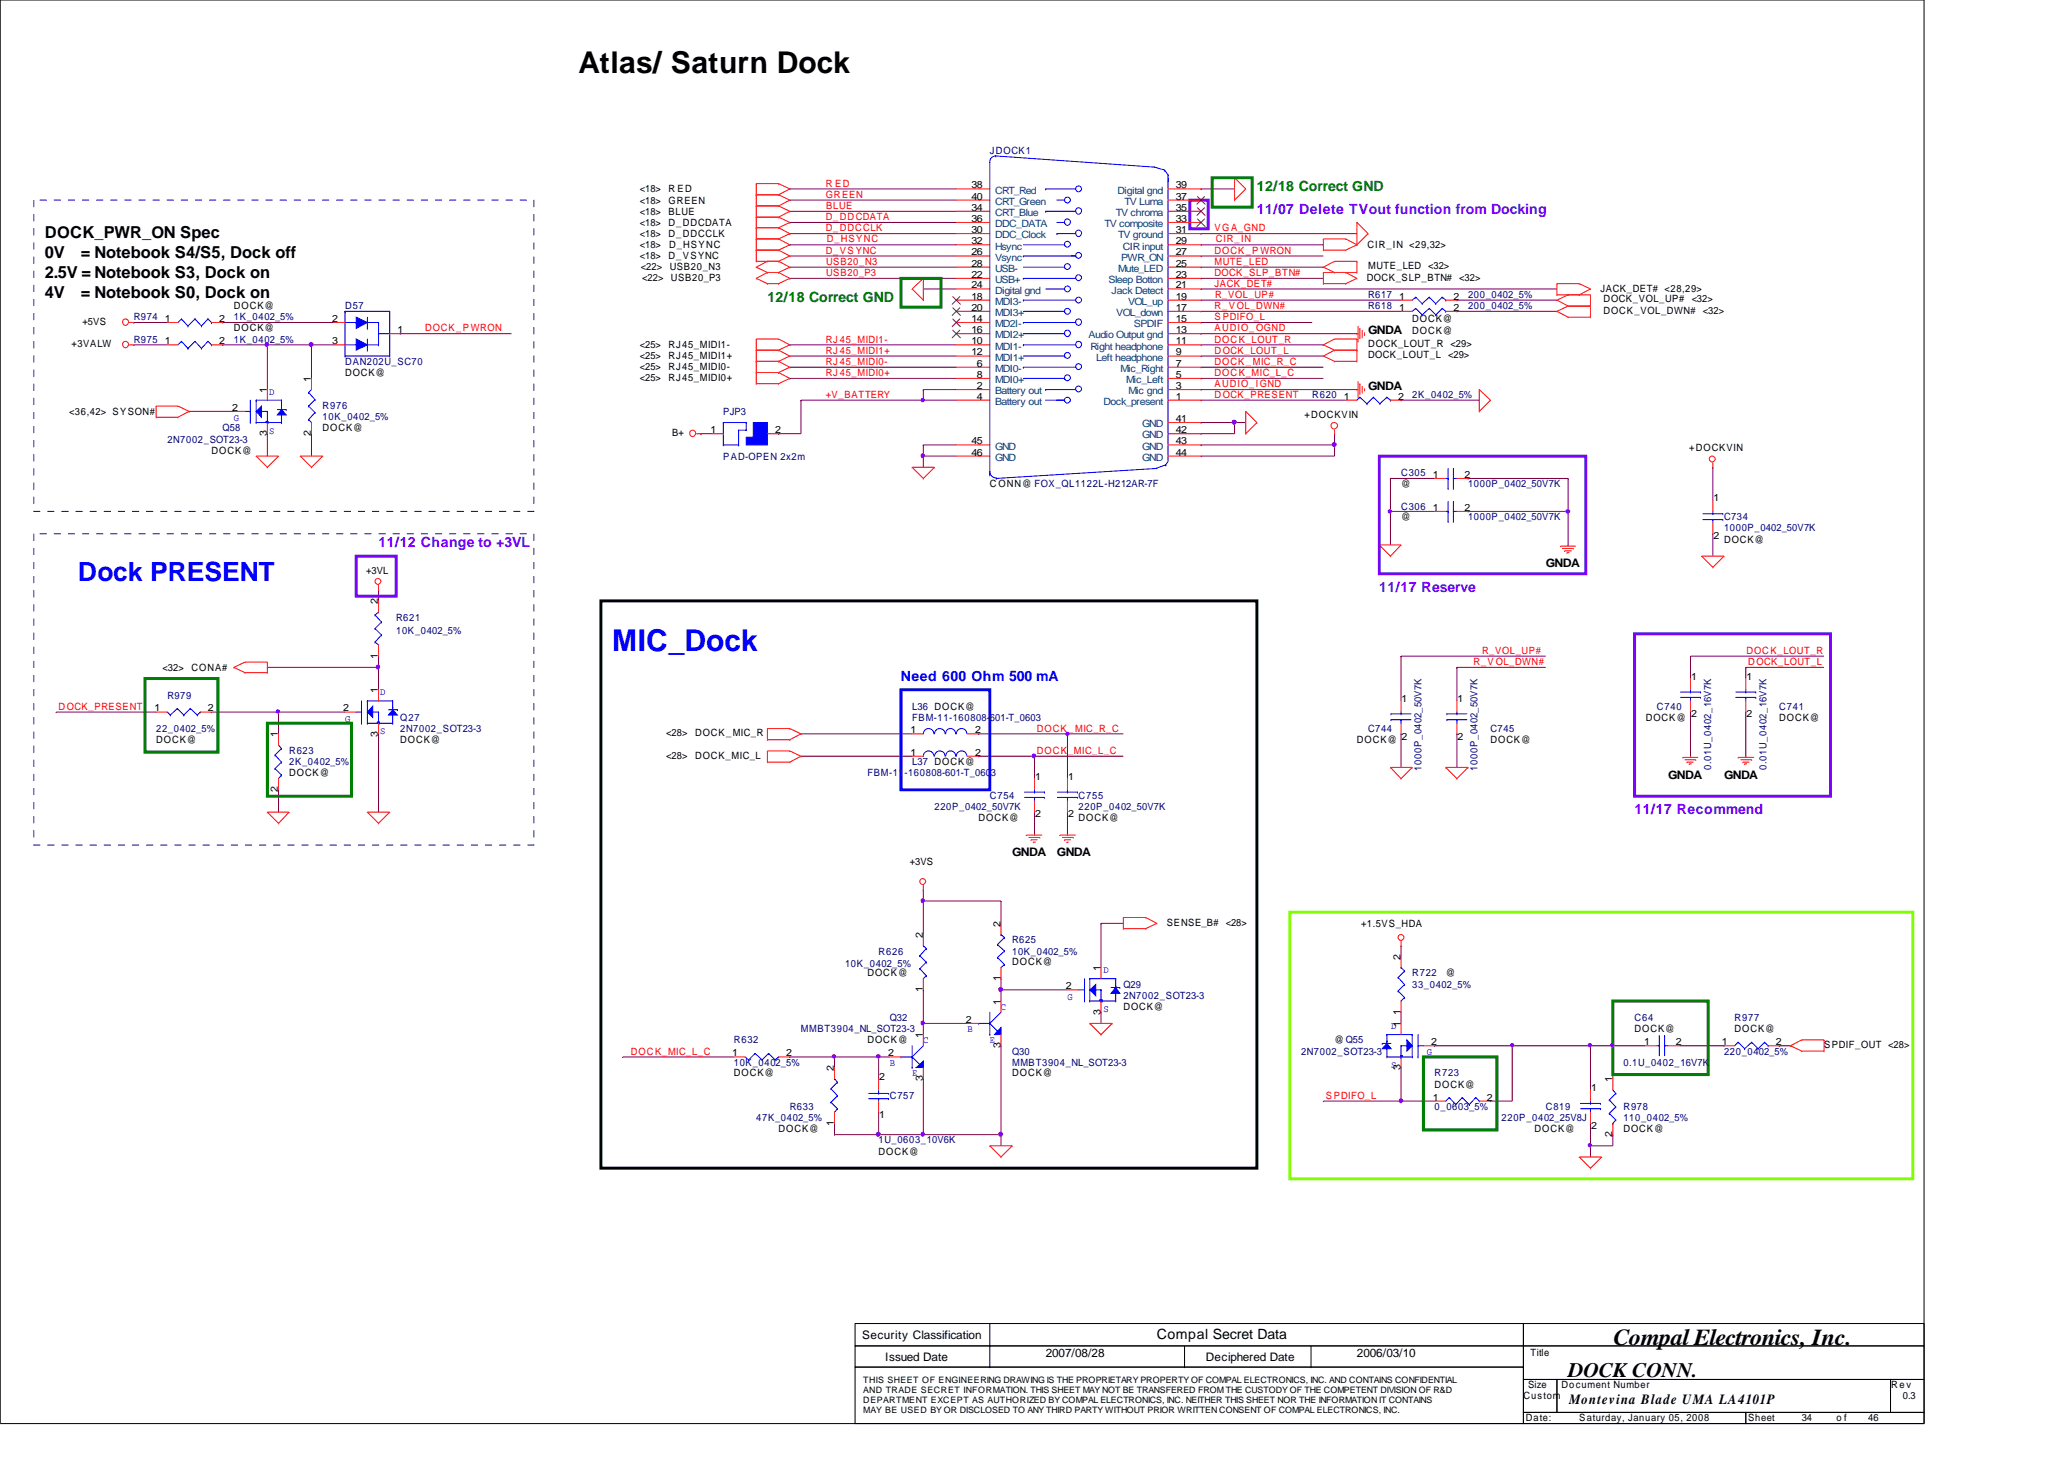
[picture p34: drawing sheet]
<svg xmlns="http://www.w3.org/2000/svg" width="297mm" height="210mm" viewBox="0 0 297 210" stroke-linecap="round" stroke-linejoin="round" font-family="sans-serif">
<defs><g id="words">
<text font-size="4.3" x="83.3" y="10.5">Atlas/ Saturn Dock</text>
<text font-size="4.3" fill="#00f" x="88.1" y="93.6">MIC_Dock</text>
<text font-size="3.8" fill="#00f" x="11.2" y="83.6">Dock PRESENT</text>
<text font-size="3.3" x="232.2" y="193.5">Compal Electronics, Inc.</text>
<text font-size="3" x="225.7" y="198">DOCK CONN.</text>
<g font-size="2.4">
<text x="6.5" y="34.2">DOCK_PWR_ON Spec</text>
<text x="6.5" y="37.1">0V</text>
<text x="6.5" y="40">2.5V = Notebook S3, Dock on</text>
<text x="11.6" y="37.1">= Notebook S4/S5, Dock off</text>
<text x="6.5" y="42.8">4V</text>
<text x="11.6" y="42.8">= Notebook S0, Dock on</text>
</g>
<g font-size="2" fill="#008000">
<text x="180.9" y="27.5">12/18 Correct GND</text>
<text x="110.4" y="43.5">12/18 Correct GND</text>
</g>
<g font-size="2" fill="#8000ff">
<text x="180.9" y="30.7">11/07 Delete TVout function from Docking</text>
<text x="54.5" y="78.7">11/12 Change to +3VL</text>
<text x="198.5" y="85.2">11/17 Reserve</text>
<text x="235.2" y="117.2">11/17 Recommend</text>
</g>
<text font-size="2" fill="#00f" x="129.7" y="98">Need 600 Ohm 500 mA</text>
<g font-size="2">
<text x="166.5" y="192.7">Compal Secret Data</text>
<text x="225.8" y="201.9">Montevina Blade UMA LA4101P</text>
</g>
<g font-size="1.7">
<text x="196.9" y="48">GNDA</text>
<text x="196.9" y="56">GNDA</text>
<text x="222.5" y="81.6">GNDA</text>
<text x="240.1" y="112">GNDA</text>
<text x="248.1" y="112">GNDA</text>
<text x="145.7" y="123.2">GNDA</text>
<text x="152.1" y="123.2">GNDA</text>
<text x="124.1" y="192.7">Security Classification</text>
<text x="127.4" y="195.7">Issued Date</text>
<text x="150.5" y="195.2">2007/08/28</text>
<text x="173.5" y="195.8">Deciphered Date</text>
<text x="195.3" y="195.2">2006/03/10</text>
</g>
<g font-size="1.4" fill="#000080">
<text x="142.4" y="22.1">JDOCK1</text>
<text x="19.3" y="46.1">R974</text>
<text x="33.7" y="46.1">1K_0402_5%</text>
<text x="49.7" y="44.4">D57</text>
<text x="196.9" y="44.4">R618</text>
<text x="196.9" y="42.8">R617</text>
<text x="211.3" y="44.4">200_0402_5%</text>
<text x="211.3" y="42.8">200_0402_5%</text>
<text x="19.3" y="49.3">R975</text>
<text x="33.7" y="49.3">1K_0402_5%</text>
<text x="49.7" y="52.5">DAN202U_SC70</text>
<text x="46.4" y="58.8">R976</text>
<text x="104.1" y="59.7">PJP3</text>
<text x="188.8" y="57.3">R620</text>
<text x="203.2" y="57.3">2K_0402_5%</text>
<text x="24.1" y="63.7">2N7002_SOT23-3</text>
<text x="32" y="62.1">Q58</text>
<text x="46.4" y="60.5">10K_0402_5%</text>
<text x="104.1" y="66.2">PAD-OPEN 2x2m</text>
<text x="201.6" y="68.5">C305</text>
<text x="211.3" y="70.1">1000P_0402_50V7K</text>
<text x="201.6" y="73.3">C306</text>
<text x="211.3" y="74.8">1000P_0402_50V7K</text>
<text x="248.1" y="74.8">C734</text>
<text x="248.1" y="76.5">1000P_0402_50V7K</text>
<text x="57" y="89.3">R621</text>
<text x="57" y="91.2">10K_0402_5%</text>
<text x="24.1" y="100.5">R979</text>
<text x="22.5" y="105.3">22_0402_5%</text>
<text x="57.6" y="103.7">Q27</text>
<text x="57.6" y="105.3">2N7002_SOT23-3</text>
<text x="131.3" y="102.1">L36 DOCK@</text>
<text x="131.3" y="103.7">FBM-11-160808-601-T_0603</text>
<text x="196.9" y="105.3">C744</text>
<text x="214.5" y="105.3">C745</text>
<text x="238.5" y="102.1">C740</text>
<text x="256.1" y="102.1">C741</text>
<text x="41.6" y="108.5">R623</text>
<text x="41.6" y="110.1">2K_0402_5%</text>
<text x="124.8" y="111.7">FBM-11-160808-601-T_0603</text>
<text x="131.3" y="110.1">L37 DOCK@</text>
<text x="204.6" y="110.9" transform="rotate(-90 204.6 110.9)">1000P_0402_50V7K</text>
<text x="212.6" y="110.9" transform="rotate(-90 212.6 110.9)">1000P_0402_50V7K</text>
<text x="246.2" y="110.7" transform="rotate(-90 246.2 110.7)">0.01U_0402_16V7K</text>
<text x="254.2" y="110.7" transform="rotate(-90 254.2 110.7)">0.01U_0402_16V7K</text>
<text x="134.5" y="116.5">220P_0402_50V7K</text>
<text x="142.4" y="114.9">C754</text>
<text x="155.2" y="114.9">C755</text>
<text x="155.2" y="116.5">220P_0402_50V7K</text>
<text x="126.4" y="137.3">R626</text>
<text x="145.7" y="135.7">R625</text>
<text x="145.7" y="137.3">10K_0402_5%</text>
<text x="121.6" y="139.2">10K_0402_5%</text>
<text x="161.7" y="142.1">Q29</text>
<text x="161.7" y="143.7">2N7002_SOT23-3</text>
<text x="203.2" y="140.5">R722</text>
<text x="203.2" y="142.1">33_0402_5%</text>
<text x="115.3" y="148.5">MMBT3904_NL_SOT23-3</text>
<text x="128.1" y="146.9">Q32</text>
<text x="235.2" y="146.9">C64</text>
<text x="249.6" y="146.9">R977</text>
<text x="105.6" y="150.1">R632</text>
<text x="105.6" y="153.3">10K_0402_5%</text>
<text x="145.7" y="151.7">Q30</text>
<text x="145.7" y="153.3">MMBT3904_NL_SOT23-3</text>
<text x="187.2" y="151.7">2N7002_SOT23-3</text>
<text x="206.5" y="154.9">R723</text>
<text x="233.6" y="153.3">0.1U_0402_16V7K</text>
<text x="248.1" y="151.7">220_0402_5%</text>
<text x="108.8" y="161.3">47K_0402_5%</text>
<text x="113.7" y="159.7">R633</text>
<text x="128.1" y="158.1">C757</text>
<text x="206.5" y="159.7">0_0603_5%</text>
<text x="216.1" y="161.3">220P_0402_25V8J</text>
<text x="222.5" y="159.7">C819</text>
<text x="233.6" y="159.7">R978</text>
<text x="233.6" y="161.3">110_0402_5%</text>
<text x="126.4" y="164.5">1U_0603_10V6K</text>
</g>
<g font-size="1.4">
<text x="92.1" y="27.7">&lt;18&gt;</text>
<text x="92.1" y="29.3">&lt;18&gt;</text>
<text x="96.2" y="27.7">R ED</text>
<text x="96.2" y="29.3">GREEN</text>
<text x="139.8" y="28.7">40</text>
<text x="139.8" y="27.1">38</text>
<text x="169.2" y="27.1">39</text>
<text x="169.2" y="28.7">37</text>
<text x="92.1" y="30.9">&lt;18&gt;</text>
<text x="92.1" y="32.5">&lt;18&gt;</text>
<text x="92.1" y="34">&lt;18&gt;</text>
<text x="92.1" y="35.6">&lt;18&gt;</text>
<text x="96.2" y="30.9">BLUE</text>
<text x="96.2" y="32.5">D_DDCDATA</text>
<text x="96.2" y="34">D_DDCCLK</text>
<text x="96.3" y="35.6">D_HSYNC</text>
<text x="139.8" y="30.3">34</text>
<text x="139.8" y="33.5">30</text>
<text x="139.8" y="31.9">36</text>
<text x="139.8" y="35.1">32</text>
<text x="169.2" y="31.9">33</text>
<text x="169.2" y="33.5">31</text>
<text x="169.2" y="35.1">29</text>
<text x="169.2" y="30.3">35</text>
<text x="196.8" y="35.6">CIR_IN &lt;29,32&gt;</text>
<text x="92.1" y="37.3">&lt;18&gt;</text>
<text x="92.2" y="38.9">&lt;22&gt;</text>
<text x="92.4" y="40.5">&lt;22&gt;</text>
<text x="96.2" y="37.3">D_VSYNC</text>
<text x="96.4" y="38.9">USB20_N3</text>
<text x="96.6" y="40.5">USB20_P3</text>
<text x="139.8" y="36.7">26</text>
<text x="139.8" y="38.4">28</text>
<text x="139.8" y="40">22</text>
<text x="139.8" y="41.5">24</text>
<text x="169.2" y="36.7">27</text>
<text x="169.2" y="38.4">25</text>
<text x="169.2" y="40">23</text>
<text x="169.2" y="41.5">21</text>
<text x="196.7" y="40.5">DOCK_SLP_BTN#</text>
<text x="196.9" y="38.7">MUTE_LED &lt;32&gt;</text>
<text x="210" y="40.5">&lt;32&gt;</text>
<text x="11.9" y="46.7">+5VS</text>
<text x="23.7" y="46.3">1</text>
<text x="31.5" y="46.3">2</text>
<text x="33.7" y="44.4">DOCK@</text>
<text x="33.7" y="47.7">DOCK@</text>
<text x="47.8" y="46.3">2</text>
<text x="57.2" y="47.9">1</text>
<text x="139.8" y="43.1">18</text>
<text x="139.8" y="44.7">20</text>
<text x="139.8" y="46.3">14</text>
<text x="139.8" y="47.9">16</text>
<text x="169.2" y="43.1">19</text>
<text x="169.2" y="44.7">17</text>
<text x="169.2" y="46.3">15</text>
<text x="169.2" y="47.9">13</text>
<text x="201.4" y="44.7">1</text>
<text x="201.4" y="43.1">1</text>
<text x="203.2" y="46.4">DOCK@</text>
<text x="209.2" y="44.7">2</text>
<text x="209.2" y="43.1">2</text>
<text x="230.3" y="42.1">JACK_DET# &lt;28,29&gt;</text>
<text x="230.8" y="45.1">DOCK_VOL_DWN#</text>
<text x="230.8" y="43.5">DOCK_VOL_UP#</text>
<text x="243.5" y="43.5">&lt;32&gt;</text>
<text x="245.1" y="45.1">&lt;32&gt;</text>
<text x="10.3" y="50">+3VALW</text>
<text x="23.7" y="49.5">1</text>
<text x="31.5" y="49.5">2</text>
<text x="47.8" y="49.5">3</text>
<text x="92.1" y="53.3">&lt;25&gt;</text>
<text x="92.1" y="51.6">&lt;25&gt;</text>
<text x="92.1" y="50">&lt;25&gt;</text>
<text x="96.2" y="53.3">RJ45_MIDI0-</text>
<text x="96.2" y="51.6">RJ45_MIDI1+</text>
<text x="96.2" y="50">RJ45_MIDI1-</text>
<text x="139.8" y="49.5">10</text>
<text x="139.8" y="51.1">12</text>
<text x="140.6" y="52.7">6</text>
<text x="169.2" y="51.1">9</text>
<text x="169.2" y="49.5">11</text>
<text x="169.2" y="52.7">7</text>
<text x="196.9" y="50">DOCK_LOUT_R &lt;29&gt;</text>
<text x="196.9" y="51.5">DOCK_LOUT_L</text>
<text x="203.2" y="48">DOCK@</text>
<text x="208.4" y="51.5">&lt;29&gt;</text>
<text x="9.9" y="59.7">&lt;36,42&gt; SYSON#</text>
<text x="33.4" y="59.1">2</text>
<text x="38.4" y="56.5" transform="rotate(-90 38.4 56.5)">1</text>
<text x="44.7" y="54.9" transform="rotate(-90 44.7 54.9)">1</text>
<text x="49.7" y="54.1">DOCK@</text>
<text x="92.1" y="54.9">&lt;25&gt;</text>
<text x="96.2" y="54.9">RJ45_MIDI0+</text>
<text x="140.6" y="54.4">8</text>
<text x="140.6" y="56">2</text>
<text x="140.6" y="57.5">4</text>
<text x="169.2" y="57.5">1</text>
<text x="169.2" y="56">3</text>
<text x="169.2" y="54.4">5</text>
<text x="193.4" y="57.5">1</text>
<text x="201.2" y="57.5">2</text>
<text x="30.4" y="65.3">DOCK@</text>
<text x="38.4" y="62.7" transform="rotate(-90 38.4 62.7)">3</text>
<text x="44.7" y="62.7" transform="rotate(-90 44.7 62.7)">2</text>
<text x="46.4" y="62.1">DOCK@</text>
<text x="96.7" y="62.7">B+</text>
<text x="102.2" y="62.3">1</text>
<text x="111.5" y="62.3">2</text>
<text x="139.8" y="63.9">45</text>
<text x="139.8" y="65.5">46</text>
<text x="169.2" y="60.7">41</text>
<text x="169.2" y="62.3">42</text>
<text x="169.2" y="63.9">43</text>
<text x="169.2" y="65.5">44</text>
<text x="187.7" y="60.2">+DOCKVIN</text>
<text x="243.1" y="64.9">+DOCKVIN</text>
<text x="142.4" y="70.1">C ONN@ FOX_QL1122L-H212AR-7F</text>
<text x="201.6" y="70.1">@</text>
<text x="206.2" y="68.7">1</text>
<text x="210.8" y="68.7">2</text>
<text x="201.6" y="74.8">@</text>
<text x="206.2" y="73.5">1</text>
<text x="210.8" y="73.5">2</text>
<text x="246.6" y="72.1">1</text>
<text x="246.6" y="77.6">2</text>
<text x="52.7" y="82.5">+3VL</text>
<text x="248.1" y="78.1">DOCK@</text>
<text x="54.4" y="87" transform="rotate(-90 54.4 87)">2</text>
<text x="54.4" y="94.7" transform="rotate(-90 54.4 94.7)">1</text>
<text x="23.4" y="96.5">&lt;32&gt;</text>
<text x="27.6" y="96.5">CONA#</text>
<text x="54.4" y="99.7" transform="rotate(-90 54.4 99.7)">1</text>
<text x="201.7" y="101">1</text>
<text x="209.8" y="101">1</text>
<text x="243.4" y="97.8">1</text>
<text x="251.3" y="97.8">1</text>
<text x="22.2" y="102.4">1</text>
<text x="22.5" y="106.8">DOCK@</text>
<text x="29.9" y="102.4">2</text>
<text x="40" y="106.1" transform="rotate(-90 40 106.1)">1</text>
<text x="49.4" y="102.4">2</text>
<text x="54.4" y="106" transform="rotate(-90 54.4 106)">3</text>
<text x="57.6" y="106.8">DOCK@</text>
<text x="95.9" y="105.9">&lt;28&gt;</text>
<text x="100" y="105.9">DOCK_MIC_R</text>
<text x="131" y="105.5">1</text>
<text x="140.3" y="105.5">2</text>
<text x="195.3" y="106.8">DOCK@</text>
<text x="201.7" y="106.4">2</text>
<text x="209.8" y="106.4">2</text>
<text x="214.5" y="106.8">DOCK@</text>
<text x="236.9" y="103.7">DOCK@</text>
<text x="243.4" y="103.2">2</text>
<text x="251.3" y="103.2">2</text>
<text x="256.1" y="103.7">DOCK@</text>
<text x="40" y="114" transform="rotate(-90 40 114)">2</text>
<text x="41.6" y="111.7">DOCK@</text>
<text x="95.9" y="109.1">&lt;28&gt;</text>
<text x="100" y="109.1">DOCK_MIC_L</text>
<text x="131" y="108.7">1</text>
<text x="140.3" y="108.7">2</text>
<text x="149" y="112.2">1</text>
<text x="153.7" y="112.2">1</text>
<text x="140.8" y="118.1">DOCK@</text>
<text x="149" y="117.6">2</text>
<text x="153.7" y="117.6">2</text>
<text x="155.2" y="118.1">DOCK@</text>
<text x="130.9" y="124.5">+3VS</text>
<text x="132.8" y="135" transform="rotate(-90 132.8 135)">2</text>
<text x="144" y="133.3" transform="rotate(-90 144 133.3)">2</text>
<text x="167.9" y="133.3">SENSE_B#</text>
<text x="176.4" y="133.3">&lt;28&gt;</text>
<text x="195.9" y="133.4">+1.5VS_HDA</text>
<text x="124.8" y="140.5">DOCK@</text>
<text x="132.8" y="142.7" transform="rotate(-90 132.8 142.7)">1</text>
<text x="144" y="141.1" transform="rotate(-90 144 141.1)">1</text>
<text x="145.7" y="138.9">DOCK@</text>
<text x="153.4" y="142.3">2</text>
<text x="158.4" y="139.7" transform="rotate(-90 158.4 139.7)">1</text>
<text x="201.5" y="138.1" transform="rotate(-90 201.5 138.1)">2</text>
<text x="208.1" y="140.5">@</text>
<text x="132.8" y="149.4" transform="rotate(-90 132.8 149.4)">1</text>
<text x="139" y="147.2">2</text>
<text x="144" y="144.5" transform="rotate(-90 144 144.5)">1</text>
<text x="158.4" y="146" transform="rotate(-90 158.4 146)">3</text>
<text x="161.7" y="145.3">DOCK@</text>
<text x="201.5" y="147.7" transform="rotate(-90 201.5 147.7)">1</text>
<text x="201.5" y="146" transform="rotate(-90 201.5 146)">1</text>
<text x="235.2" y="148.5">DOCK@</text>
<text x="249.6" y="148.5">DOCK@</text>
<text x="105.4" y="152">1</text>
<text x="105.6" y="154.9">DOCK@</text>
<text x="113.2" y="152">2</text>
<text x="120" y="154.1" transform="rotate(-90 120 154.1)">2</text>
<text x="124.8" y="150.1">DOCK@</text>
<text x="126.5" y="155.4">2</text>
<text x="127.8" y="152">2</text>
<text x="132.8" y="155.5" transform="rotate(-90 132.8 155.5)">3</text>
<text x="144" y="150.8" transform="rotate(-90 144 150.8)">3</text>
<text x="145.7" y="154.9">DOCK@</text>
<text x="192.1" y="150.1">@ Q55</text>
<text x="201.5" y="154" transform="rotate(-90 201.5 154)">3</text>
<text x="205.9" y="150.4">2</text>
<text x="232" y="155.7" transform="rotate(-90 232 155.7)">1</text>
<text x="236.6" y="150.4">1</text>
<text x="241.2" y="150.4">2</text>
<text x="247.8" y="150.4">1</text>
<text x="255.6" y="150.4">2</text>
<text x="262.5" y="150.7">SPDIF_OUT &lt;28&gt;</text>
<text x="120" y="162" transform="rotate(-90 120 162)">1</text>
<text x="126.5" y="160.8">1</text>
<text x="206.2" y="158.3">1</text>
<text x="206.5" y="156.5">DOCK@</text>
<text x="214" y="158.3">2</text>
<text x="229" y="157">1</text>
<text x="112.1" y="162.9">DOCK@</text>
<text x="126.4" y="166.1">DOCK@</text>
<text x="220.8" y="162.9">DOCK@</text>
<text x="229" y="162.4">2</text>
<text x="232" y="163.6" transform="rotate(-90 232 163.6)">2</text>
<text x="233.6" y="162.9">DOCK@</text>
<text x="220.3" y="195.1">Title</text>
<text x="219.2" y="201.3">Custom</text>
<text x="219.9" y="199.7">Size</text>
<text x="224.7" y="199.7">Document Number</text>
<text x="272.2" y="199.7">Re v</text>
<text x="273.9" y="201.3">0.3</text>
<text x="219.6" y="204.5">Date:</text>
<text x="227.3" y="204.5">Saturday, January 05, 2008</text>
<text x="251.6" y="204.5">Sheet</text>
<text x="259.3" y="204.5">34</text>
<text x="264.3" y="204.5">o f</text>
<text x="268.9" y="204.5">46</text>
</g>
<g font-size="1.4" fill="#f00">
<text x="118.8" y="26.8">R ED</text>
<text x="118.8" y="28.4">GREEN</text>
<text x="118.8" y="31.7">D_DDCDATA</text>
<text x="118.8" y="33.3">D_DDCCLK</text>
<text x="118.9" y="30.1">BLUE</text>
<text x="119" y="34.9">D_HSYNC</text>
<text x="174.8" y="33.3">VGA_GND</text>
<text x="175" y="34.9">CIR_IN</text>
<text x="118.8" y="36.5">D_VS YNC</text>
<text x="118.9" y="38.1">USB20_N3</text>
<text x="118.9" y="39.7">USB20_P3</text>
<text x="174.8" y="41.2">JACK_DET#</text>
<text x="174.8" y="39.7">DOCK_SLP_BTN#</text>
<text x="174.8" y="38.1">MUTE_LED</text>
<text x="174.8" y="36.5">DOCK_P WRON</text>
<text x="61.2" y="47.7">DOCK_P WRON</text>
<text x="174.8" y="46.1">S PDIFO_L</text>
<text x="174.8" y="47.7">AUDIO_ OGND</text>
<text x="174.8" y="44.4">R_V OL_DWN#</text>
<text x="174.9" y="42.8">R_VOL_UP#</text>
<text x="118.8" y="52.5">RJ 45_MIDI0-</text>
<text x="118.8" y="50.9">RJ 45_MIDI1+</text>
<text x="118.8" y="49.3">RJ 45_MIDI1-</text>
<text x="174.8" y="52.5">DOCK_ MIC_R_C</text>
<text x="174.8" y="50.9">DOCK_LOUT_L</text>
<text x="174.8" y="49.3">DOCK_LOUT_R</text>
<text x="118.8" y="57.2">+V_BATTERY</text>
<text x="118.8" y="54.1">RJ 45_MIDI0+</text>
<text x="174.8" y="55.7">AUDIO_IGND</text>
<text x="174.8" y="57.2">DOCK_PRESENT</text>
<text x="174.8" y="54.1">DOCK_MIC_L_C</text>
<text x="212" y="95.7">R_V OL_DWN#</text>
<text x="213.3" y="94.1">R_VOL_UP#</text>
<text x="251.3" y="94.1">DOCK_LOUT_R</text>
<text x="251.6" y="95.7">DOCK_LOUT_L</text>
<text x="8.4" y="102.1">DOCK_PRESENT</text>
<text x="149.2" y="105.2">DOCK_ MIC_R_C</text>
<text x="149.2" y="108.5">DOCK_MIC_L_C</text>
<text x="90.8" y="151.7">DOCK_MIC_L_C</text>
<text x="190.8" y="158.1">S PDIFO_L</text>
</g>
<g font-size="1.4" fill="#004080">
<text x="143.2" y="29.5">CRT_Green</text>
<text x="143.2" y="27.9">CRT_Red</text>
<text x="160.8" y="27.9">Digital gnd</text>
<text x="161.8" y="29.5">TV Luma</text>
<text x="143.2" y="31.1">CRT_Blue</text>
<text x="143.2" y="34.3">DDC_Clock</text>
<text x="143.2" y="32.7">DDC_DATA</text>
<text x="143.2" y="35.9">Hsync</text>
<text x="159" y="32.7">TV composite</text>
<text x="160.6" y="31.1">TV chroma</text>
<text x="160.9" y="34.3">TV ground</text>
<text x="161.6" y="35.9">CIR input</text>
<text x="143.2" y="37.5">Vsync</text>
<text x="143.2" y="39.1">USB-</text>
<text x="143.2" y="40.7">USB+</text>
<text x="159.6" y="40.7">Sleep Botton</text>
<text x="160.9" y="39.1">Mute_LED</text>
<text x="161.3" y="37.5">PWR_ON</text>
<text x="143.2" y="42.2">Digital gnd</text>
<text x="143.2" y="43.9">MDI3-</text>
<text x="143.2" y="45.5">MDI3+</text>
<text x="143.2" y="47.1">MD2I-</text>
<text x="160" y="42.2">Jack Detect</text>
<text x="160.7" y="45.5">VOL_down</text>
<text x="162.3" y="43.9">VOL_up</text>
<text x="163.2" y="47.1">SPDIF</text>
<text x="143.2" y="53.5">MDI0-</text>
<text x="143.2" y="48.7">MDI2+</text>
<text x="143.2" y="50.3">MDI1-</text>
<text x="143.2" y="51.9">MDI1+</text>
<text x="156.7" y="48.7">Audio Output gnd</text>
<text x="156.9" y="50.3">Right headphone</text>
<text x="157.8" y="51.9">Left headphone</text>
<text x="161.2" y="53.5">Mic_Right</text>
<text x="143.2" y="55.1">MDI0+</text>
<text x="143.2" y="56.7">Battery out</text>
<text x="143.2" y="58.3">Battery out</text>
<text x="158.8" y="58.3">Dock_present</text>
<text x="162.1" y="55.1">Mic_Left</text>
<text x="162.4" y="56.7">Mic gnd</text>
<text x="143.2" y="64.7">GND</text>
<text x="164.4" y="61.5">GND</text>
<text x="164.4" y="63.1">GND</text>
<text x="164.4" y="64.7">GND</text>
<text x="143.2" y="66.3">GND</text>
<text x="164.4" y="66.3">GND</text>
</g>
<g font-size="1.4" fill="#00f">
<text x="38.7" y="56.8">D</text>
<text x="33.7" y="60.6">G</text>
<text x="38.7" y="62.4">S</text>
<text x="54.7" y="100">D</text>
<text x="49.7" y="103.8">G</text>
<text x="54.7" y="105.6">S</text>
<text x="153.6" y="143.8">G</text>
<text x="158.8" y="140">D</text>
<text x="139.2" y="148.5">B</text>
<text x="144.1" y="145.3">C</text>
<text x="158.8" y="145.6">S</text>
<text x="200.2" y="148">D</text>
<text x="128.1" y="153.3">B</text>
<text x="131.3" y="154.9">E</text>
<text x="132.9" y="150.1">C</text>
<text x="142.4" y="150.1">E</text>
<text x="200.2" y="153.6">S</text>
<text x="205.4" y="151.8">G</text>
</g>
<g font-size="1.3">
<text x="124.2" y="200.4">AND TRADE SECRET INFORMATION. THIS SHEET MAY NOT BE TRANSFERED FROM THE CUSTODY OF THE COMPETENT DIVISION OF R&amp;D</text>
<text x="124.2" y="201.8">DEPARTMENT EXCEPT AS AUTHORIZED BY COMPAL ELECTRONICS, INC. NEITHER THIS SHEET NOR THE INFORMATION IT CONTAINS</text>
<text x="124.2" y="203.3">MAY BE USED BY OR DISCLOSED TO ANY THIRD PARTY WITHOUT PRIOR WRITTEN CONSENT OF COMPAL ELECTRONICS, INC.</text>
<text x="124.2" y="199">THIS SHEET OF ENGINEERING DRAWING IS THE PROPRIETARY PROPERTY OF COMPAL ELECTRONICS, INC. AND CONTAINS CONFIDENTIAL</text>
</g>
</g></defs>
<g fill="none" stroke="#000" stroke-width=".14">
<path d="M0 0h276.9v204.8h-276.9zM123.1 190.4h96.1v3.2h-96.1zM123.1 193.6h96.1v3.1h-96.1zM123.1 196.7h96.1v8.1h-96.1zM142.4 193.6h.1M142.4 196.7h.1M142.4 190.4v6.3M170.5 196.7h.1M170.5 193.6v3.1M188.7 196.7h.1M188.7 193.6v3.1M219.2 190.4h57.7v3.2h-57.7z"/>
<path d="M219.2 193.6h57.7v4.9h-57.7zM219.2 198.5h4.9v4.7h-4.9zM224.1 198.5h48v4.7h-48zM272.1 198.5h4.8v4.7h-4.8zM219.2 203.2h32v1.6h-32zM251.2 203.2h25.7v1.6h-25.7z"/>
</g>
<g fill="none" stroke="#800040" stroke-width=".14">
<path d="M113.7 27.2h.1M113.7 28.8h.1M113.7 30.4h.1M113.7 32h.1M113.7 33.6h.1M113.7 35.2h.1M113.7 36.8h.1M113.7 38.4h.1M113.7 27.2h23.9M113.7 28.8h23.9M113.7 30.4h23.9M113.7 32h23.9"/>
<path d="M113.7 33.6h23.9M113.7 35.2h23.9M113.7 36.8h23.9M113.7 38.4h23.9M172.8 27.2h.1M172.8 33.6h.1M172.8 38.4h.1M172.8 36.8h.1M172.8 35.2h.1M172.8 27.2h4.9M172.8 33.6h22.5M172.8 35.2h17.7"/>
<path d="M172.8 36.8h17.7M172.8 38.4h17.7M19.3 46.4h.1M19.3 49.6h.1M19.3 46.4h4.8M19.3 49.6h4.8M27.2 59.2h.1M27.2 59.2h6.5M32 46.4h.1M32 49.6h.1M32 46.4h16M32 49.6h16"/>
<path d="M38.5 49.6h.1M38.5 49.6v6.4M44.8 49.6h.1M44.8 49.6v4.8M57.6 48h.1M57.6 48h16M113.7 40h.1M113.7 54.4h.1M113.7 52.8h.1M113.7 51.2h.1M113.7 49.6h.1M113.7 49.6h23.9"/>
<path d="M113.7 40h23.9M113.7 54.4h23.9M113.7 52.8h23.9M113.7 51.2h23.9M115.3 57.6h.1M115.3 57.6h22.3M115.3 57.6v4.8h-3.2M132.9 41.6h.1M132.9 57.6h.1M132.9 56h.1M132.9 56v1.6M132.9 41.6h4.7"/>
<path d="M132.9 56h4.7M172.8 41.6h.1M172.8 40h.1M172.8 46.4h.1M172.8 56h.1M172.8 57.6h.1M172.8 54.4h.1M172.8 52.8h.1M172.8 51.2h.1M172.8 49.6h.1M172.8 48h.1M172.8 44.8h.1"/>
<path d="M172.8 43.2h.1M172.8 46.4h16M172.8 49.6h17.7M172.8 48h22.5M172.8 40h17.7M172.8 41.6h51.3M172.8 57.6h20.9M172.8 56h22.5M172.8 54.4h17.7M172.8 52.8h17.7M172.8 51.2h17.7M172.8 44.8h28.8"/>
<path d="M172.8 43.2h28.8M201.6 57.6h.1M201.6 57.6h11.3M209.7 44.8h.1M209.7 43.2h.1M209.7 44.8h14.4M209.7 43.2h14.4M38.5 62.4h.1M38.5 62.4v3.2M44.8 62.4h.1M44.8 62.4v3.2M100.9 62.4h.1"/>
<path d="M100.9 62.4h1.6M112.1 62.4h.1M132.9 64h.1M132.9 65.6h.1M132.9 64v3.2M132.9 64h4.7M132.9 65.6h4.7M172.8 62.4h.1M172.8 60.8h.1M172.8 65.6h.1M172.8 64h.1M172.8 64h19.3"/>
<path d="M172.8 60.8h6.5M177.7 60.8h.1M177.7 60.8v1.6h-4.9M192.1 64h.1M192.1 62.4h.1M192.1 62.4v3.2h-19.3M200.1 68.8h.1M200.1 73.6h.1M200.1 68.8h6.4M200.1 68.8v9.6M200.1 73.6h6.4M211.3 68.8h.1"/>
<path d="M211.3 73.6h.1M211.3 68.8h14.4M211.3 73.6h14.4M225.7 68.8h.1M225.7 73.6h.1M225.7 68.8v9.6M246.5 76.8h.1M246.5 67.2h.1M246.5 67.2v4.9M246.5 76.8v3.2M38.5 96h.1M38.5 96h16"/>
<path d="M54.5 94.4h.1M54.5 96h.1M54.5 84.8h.1M54.5 84.8v1.6M54.5 94.4v4.8M201.6 94.4h.1M201.6 94.4v6.4M201.6 94.4h20.9M209.7 96h.1M209.7 96h12.8M209.7 96v4.8M243.3 94.4h.1"/>
<path d="M243.3 94.4v3.2M243.3 94.4h19.2M251.2 96h.1M251.2 96h11.3M251.2 96v1.6M8.1 102.4h.1M8.1 102.4h14.4M30.4 102.4h.1M30.4 102.4h19.3M40.1 102.4h.1M40.1 113.6h.1M40.1 102.4v3.2"/>
<path d="M40.1 113.6v3.2M54.5 105.6h.1M54.5 105.6v11.2M115.3 105.6h.1M115.3 108.8h.1M115.3 105.6h16M115.3 108.8h16M140.8 108.8h.1M140.8 105.6h.1M140.8 105.6h20.9M140.8 108.8h20.9M148.9 108.8h.1"/>
<path d="M148.9 116.8h.1M148.9 108.8v3.2M148.9 116.8v3.3M153.6 105.6h.1M153.6 116.8h.1M153.6 105.6v6.4M153.6 116.8v3.3M201.6 105.6h.1M201.6 105.6v4.8M209.7 105.6h.1M209.7 105.6v4.8M243.3 102.4h.1"/>
<path d="M243.3 102.4v6.4M251.2 102.4h.1M251.2 102.4v6.4M132.9 129.6h.1M132.9 128h.1M132.9 128v6.5M132.9 129.6h11.2M144.1 129.6h.1M144.1 129.6v3.2M158.4 132.8h.1M158.4 132.8v6.4M158.4 132.8h3.3"/>
<path d="M201.6 136.1h.1M201.6 136.1v1.5M89.6 152.1h.1M89.6 152.1h16M113.7 152.1h.1M113.7 152.1h14.4M120.1 152.1h.1M120.1 152.1v1.5M126.4 152.1h.1M126.4 152.1v3.1M132.9 142.4h.1M132.9 147.2h.1"/>
<path d="M132.9 155.2h.1M132.9 142.4v6.4M132.9 155.2v8M132.9 147.2h6.3M144.1 140.8h.1M144.1 142.4h.1M144.1 150.5h.1M144.1 140.8v3.2M144.1 150.5v14.3M144.1 142.4h9.5M158.4 145.6h.1M158.4 145.6v1.6"/>
<path d="M190.5 158.4h.1M190.5 158.4h16M201.6 145.6h.1M201.6 153.6h.1M201.6 158.4h.1M201.6 145.6v1.6M201.6 153.6v4.8M206.5 150.5h.1M206.5 150.5h30.4M214.5 158.4h.1M217.6 150.5h.1M217.6 150.5v7.9h-3.1"/>
<path d="M228.9 150.5h.1M228.9 150.5v6.3M232.1 150.5h.1M232.1 150.5v4.7M241.7 150.5h6.4M248.1 150.5h.1M256.1 150.5h.1M256.1 150.5h1.6M120.1 163.2h.1M120.1 161.6h.1M120.1 163.2h24M120.1 161.6v1.6"/>
<path d="M126.4 163.2h.1M126.4 160h.1M126.4 160v3.2M132.9 163.2h.1M144.1 163.2h.1M228.9 164.8h.1M228.9 161.6h.1M228.9 161.6v4.9M232.1 163.2h.1M232.1 163.2v1.6h-3.2"/>
</g>
<g fill="none" stroke="#f00" stroke-width=".14">
<path d="M108.8 26.4h.1M108.8 28h.1M108.8 29.6h.1M108.8 31.2h.1M108.8 32.8h.1M108.8 34.4h.1M108.8 36h.1M108.8 37.6h.1M108.8 38.4h.1M108.8 26.4h3.3M108.8 26.4v11.2M108.8 28h3.3"/>
<path d="M108.8 29.6h3.3M108.8 31.2h3.3M108.8 32.8h3.3M108.8 34.4h3.3M108.8 36h3.3M108.8 37.6h3.3M108.8 38.4l1.6 .8M110.4 37.6h.1M110.4 39.2h.1M110.4 37.6l-1.6 .8M110.4 39.2h1.7M110.4 39.2l-1.6 .8"/>
<path d="M112.1 26.4h.1M112.1 28h.1M112.1 29.6h.1M112.1 31.2h.1M112.1 32.8h.1M112.1 34.4h.1M112.1 36h.1M112.1 37.6h.1M112.1 39.2h.1M112.1 26.4l1.6 .8M112.1 28l1.6 .8M112.1 29.6l1.6 .8"/>
<path d="M112.1 31.2l1.6 .8M112.1 32.8l1.6 .8M112.1 34.4l1.6 .8M112.1 36l1.6 .8M112.1 37.6l1.6 .8M112.1 39.2l1.6 .8M113.7 27.2h.1M113.7 28.8h.1M113.7 30.4h.1M113.7 32h.1M113.7 33.6h.1M113.7 35.2h.1"/>
<path d="M113.7 36.8h.1M113.7 38.4h.1M113.7 27.2l-1.6 .8M113.7 28.8l-1.6 .8M113.7 30.4l-1.6 .8M113.7 32l-1.6 .8M113.7 33.6l-1.6 .8M113.7 35.2l-1.6 .8M113.7 36.8l-1.6 .8M113.7 38.4l-1.6 .8M177.7 25.6h.1M177.7 28.8h.1"/>
<path d="M177.7 25.6v3.2M177.7 25.6l1.6 1.6M179.3 27.2h.1M179.3 27.2l-1.6 1.6M190.5 39.2h.1M190.5 38.4h.1M190.5 36h.1M190.5 34.4h.1M190.5 34.4h3.2M190.5 36h3.2M190.5 39.2h4.8M190.5 34.4v1.6"/>
<path d="M190.5 39.2v1.6M190.5 38.4l1.6 .8M192.1 39.2h.1M192.1 37.6h.1M192.1 37.6h3.2M192.1 37.6l-1.6 .8M193.7 39.2h.1M193.7 34.4h.1M193.7 36h.1M193.7 39.2l1.6 .8M193.7 34.4l1.6 .8M195.3 37.6h.1"/>
<path d="M195.3 39.2h.1M195.3 35.2h.1M195.3 32h.1M195.3 32v3.2M195.3 37.6v1.6M195.3 35.2l-1.6 .8M195.3 32l1.6 1.6M196.9 33.6h.1M196.9 33.6l-1.6 1.6M18.6 49.6h.7M18.6 46.4h.7M19.3 49.6h.1"/>
<path d="M19.3 46.4h.1M22.5 58.4h.1M22.5 58.4h3.1M22.5 58.4v1.6M24.1 46.4h1.5M25.6 58.4h.1M25.6 58.4l1.6 .8M27.2 59.2h.1M27.2 59.2l-1.6 .8M30.4 46.4h1.6M108.8 40h.1M108.8 53.6h.1"/>
<path d="M108.8 55.2h.1M108.8 52h.1M108.8 50.4h.1M108.8 48.8h.1M108.8 48.8v6.4M108.8 40l1.6 .8M108.8 53.6h3.3M108.8 55.2h3.3M108.8 52h3.3M108.8 50.4h3.3M108.8 48.8h3.3M110.4 40.8h.1"/>
<path d="M110.4 40.8h1.7M112.1 40.8h.1M112.1 53.6h.1M112.1 55.2h.1M112.1 52h.1M112.1 50.4h.1M112.1 48.8h.1M112.1 53.6l1.6 .8M112.1 52l1.6 .8M112.1 50.4l1.6 .8M112.1 48.8l1.6 .8M113.7 40h.1"/>
<path d="M113.7 54.4h.1M113.7 52.8h.1M113.7 51.2h.1M113.7 49.6h.1M113.7 40l-1.6 .8M113.7 54.4l-1.6 .8M113.7 52.8l-1.6 .8M113.7 51.2l-1.6 .8M113.7 49.6l-1.6 .8M131.3 41.6h.1M131.3 41.6l1.6 1.6M132.9 43.2h.1"/>
<path d="M132.9 40h.1M132.9 40v3.2M132.9 40l-1.6 1.6M179.3 59.2h.1M179.3 59.2v3.2M179.3 59.2l1.6 1.6M190.5 40.8h.1M190.5 49.6h.1M190.5 51.2h.1M190.5 40.8h3.2M190.5 49.6l1.6 .8M190.5 51.2l1.6 .8"/>
<path d="M192.1 48.8h.1M192.1 50.4h.1M192.1 52h.1M192.1 52h3.2M192.1 50.4h3.2M192.1 48.8h3.2M192.1 48.8l-1.6 .8M192.1 50.4l-1.6 .8M193.7 40.8h.1M193.7 57.6h1.6M195.3 40h.1M195.3 48.8h.1"/>
<path d="M195.3 50.4h.1M195.3 52h.1M195.3 56h.1M195.3 48h.1M195.3 40l-1.6 .8M195.3 48.8v3.2M195.4 57.1h.1M195.4 49.1h.1M195.4 46.9v2.2M195.4 54.9v2.2M195.7 55.2h.1M195.7 47.2h.1"/>
<path d="M195.7 47.2v1.6M195.7 55.2v1.6M196 56.5h.1M196 48.5h.1M196 47.5v1M196 55.5v1M196.4 56.1h.1M196.4 48.2h.1M196.4 47.8v.4M196.4 55.9v.2M200.1 57.6h1.5M212.9 56h.1"/>
<path d="M212.9 59.2h.1M212.9 56v3.2M212.9 56l1.6 1.6M214.5 57.6h.1M214.5 57.6l-1.6 1.6M224.1 42.4h.1M224.1 40.8h.1M224.1 44.8h.1M224.1 43.2h.1M224.1 40.8h3.2M224.1 42.4h4.8M224.1 40.8v1.6"/>
<path d="M224.1 44.8l1.6 .8M224.1 43.2l1.6 .8M225.7 44h.1M225.7 45.6h.1M225.7 42.4h.1M225.7 44l-1.6 .8M225.7 44h3.2M225.7 45.6h3.2M225.7 42.4l-1.6 .8M227.3 40.8h.1M227.3 42.4h.1M227.3 40.8l1.6 .8"/>
<path d="M228.9 41.6h.1M228.9 44h.1M228.9 45.6h.1M228.9 42.4h.1M228.9 41.6l-1.6 .8M228.9 42.4v3.2M22.5 60h.1M22.5 60h3.1M25.6 60h.1M36.9 65.6h.1M36.9 65.6h3.2M36.9 65.6l1.6 1.6"/>
<path d="M38.5 67.2h.1M40.1 65.6h.1M40.1 65.6l-1.6 1.6M43.2 65.6h.1M43.2 65.6h3.2M43.2 65.6l1.6 1.6M44.8 67.2h.1M46.4 65.6h.1M46.4 65.6l-1.6 1.6M100.2 62.4h.7M100.9 62.4h.1M131.3 67.2h.1"/>
<path d="M131.3 67.2h3.2M131.3 67.2l1.6 1.6M132.9 68.8h.1M134.5 67.2h.1M134.5 67.2l-1.6 1.6M179.3 62.4h.1M180.9 60.8h.1M180.9 60.8l-1.6 1.6M192.1 62.4h.1M192.1 61.8v.6M198.5 78.4h.1M198.5 78.4h3.1"/>
<path d="M198.5 78.4l1.6 1.6M201.6 78.4h.1M201.6 78.4l-1.5 1.6M206.5 73.6h1.6M206.5 68.8h1.6M209.7 73.6h1.6M209.7 68.8h1.6M224.6 78.6h.1M224.6 78.6h2.2M224.8 78.9h1.6M225.2 79.2h.1M225.2 79.2h1"/>
<path d="M225.5 79.5h.1M225.5 79.5h.3M225.7 78.4h.1M225.7 78.4v.2M226.4 78.9h.1M246.5 67.2h.1M246.5 66.5v.7M246.5 72.1v1.5M246.5 75.2v1.6M33.7 96h.1M33.7 96l1.6 .8M35.3 95.2h.1"/>
<path d="M35.3 96.8h.1M35.3 95.2l-1.6 .8M35.3 95.2h3.2M35.3 96.8h3.2M38.5 95.2h.1M38.5 96.8h.1M38.5 95.2v1.6M54.5 84.8h.1M54.5 84.2v.6M200.1 80h.1M244.9 80h.1M244.9 80h3.2"/>
<path d="M244.9 80l1.6 1.6M246.5 81.6h.1M248.1 80h.1M248.1 80l-1.6 1.6M22.5 102.4h1.6M28.8 102.4h1.6M38.5 116.8h.1M38.5 116.8h3.1M38.5 116.8l1.6 1.6M40.1 118.4h.1M41.6 116.8h.1M41.6 116.8l-1.5 1.6"/>
<path d="M52.9 116.8h.1M52.9 116.8h3.2M52.9 116.8l1.6 1.6M54.5 118.4h.1M56.1 116.8h.1M56.1 116.8l-1.6 1.6M110.4 104.8h.1M110.4 106.4h.1M110.4 108h.1M110.4 109.6h.1M110.4 104.8h3.3M110.4 104.8v1.6"/>
<path d="M110.4 108v1.6M110.4 106.4h3.3M110.4 108h3.3M110.4 109.6h3.3M113.7 104.8h.1M113.7 106.4h.1M113.7 108h.1M113.7 109.6h.1M113.7 104.8l1.6 .8M113.7 108l1.6 .8M115.3 105.6h.1M115.3 108.8h.1"/>
<path d="M115.3 105.6l-1.6 .8M115.3 108.8l-1.6 .8M148.9 112v1.6M148.9 115.2v1.6M200.1 110.4h.1M200.1 110.4h3.1M200.1 110.4l1.5 1.6M201.6 112h.1M203.2 110.4h.1M203.2 110.4l-1.6 1.6M208.1 110.4h.1M208.1 110.4h3.2"/>
<path d="M208.1 110.4l1.6 1.6M209.7 112h.1M209.7 100.8v1.6M209.7 104.1v1.5M211.3 110.4h.1M211.3 110.4l-1.6 1.6M242.2 109h.1M242.2 109h2.2M242.4 109.3h1.6M242.8 109.6h.1M242.8 109.6h.9M243.1 109.9h.1"/>
<path d="M243.1 109.9h.4M243.3 108.8h.1M243.3 108.8v.2M244 109.3h.1M250.1 109h.1M250.1 109h2.3M250.5 109.3h1.6M250.8 109.6h.1M250.8 109.6h1M251.1 109.9h.1M251.1 109.9h.3M251.2 108.8h.1"/>
<path d="M251.2 108.8v.2M252.1 109.3h.1M132.9 128h.1M132.9 127.3v.7M144.1 132.8v1.7M144.1 139.2v1.6M147.7 120.1h.1M147.7 120.1h2.3M148 120.5h1.6M148.4 120.8h.1M148.4 120.8h.9M148.7 121.2h.1"/>
<path d="M148.7 121.2h.4M148.9 120.1h.1M149.6 120.5h.1M152.5 120.1h.1M152.5 120.1h2.3M152.9 120.5h1.6M153.2 120.8h.1M153.2 120.8h.9M153.5 121.2h.1M153.5 121.2h.3M153.6 120.1h.1M154.5 120.5h.1"/>
<path d="M161.7 133.6h.1M161.7 132h.1M161.7 132h3.2M161.7 133.6h3.2M161.7 132v1.6M164.9 132h.1M164.9 133.6h.1M164.9 132l1.6 .8M166.5 132.8h.1M166.5 132.8l-1.6 .8M201.6 136.1h.1M201.6 135.4v.7"/>
<path d="M201.6 137.6v1.6M126.4 155.2v1.6M126.4 158.4v1.6M156.8 147.2h.1M156.8 147.2h3.3M156.8 147.2l1.6 1.6M158.4 148.8h.1M160.1 147.2h.1M160.1 147.2l-1.7 1.6M201.6 144v1.6M206.5 158.4h1.6M212.9 158.4h1.6"/>
<path d="M236.9 150.5h1.6M240.1 150.5h1.6M257.7 150.5h.1M257.7 150.5l1.6 .7M259.3 149.6h.1M259.3 151.2h.1M259.3 149.6l-1.6 .9M259.3 149.6h3.2M259.3 151.2h3.2M262.5 149.6h.1M262.5 151.2h.1M262.5 149.6v1.6"/>
<path d="M142.4 164.8h.1M142.4 164.8h3.3M142.4 164.8l1.7 1.7M144.1 166.5h.1M145.7 164.8h.1M145.7 164.8l-1.6 1.7M227.3 166.5h.1M227.3 166.5h3.2M227.3 166.5l1.6 1.6M228.9 168.1h.1M230.5 166.5h.1M230.5 166.5l-1.6 1.6"/>
<circle cx="18" cy="46.3" r=".45"/>
<circle cx="18" cy="49.6" r=".45"/>
<circle cx="99.7" cy="62.3" r=".45"/>
<circle cx="192" cy="61.2" r=".48"/>
<circle cx="246.4" cy="66" r=".42"/>
<circle cx="54.4" cy="83.6" r=".42"/>
<circle cx="132.8" cy="126.8" r=".42"/>
<circle cx="201.6" cy="134.9" r=".42"/>
</g>
<path d="M4.9 28.8h71.9v44.8h-71.9zM4.9 76.8h71.9v44.8h-71.9z" fill="none" stroke="#00f" stroke-width=".14" stroke-dasharray="1 1 1 1 1 1 1 1" stroke-linecap="butt"/>
<path d="M129.7 99.2h12.7v14.4h-12.7z" fill="none" stroke="#00f" stroke-width=".42"/>
<path d="M86.5 86.4h94.4v81.7h-94.4z" fill="none" stroke="#000" stroke-width=".42"/>
<path d="M185.6 131.2h89.7v38.4h-89.7z" fill="none" stroke="#80ff00" stroke-width=".42"/>
<path d="M171.2 28.8h2.7v4.1h-2.7zM198.5 65.6h29.7v16.9h-29.7zM51.3 80h5.7v5.8h-5.7zM235.2 91.2h28.2v23.4h-28.2z" fill="none" stroke="#8000ff" stroke-width=".42"/>
<path d="M174.5 25.6h5.7v4.2h-5.7zM129.7 40h5.7v4.2h-5.7zM20.9 97.6h10.5v10.6h-10.5zM38.5 104.1h12.1v10.5h-12.1zM204.8 152.1h10.6v10.5h-10.6zM232.1 144h13.7v10.6h-13.7z" fill="none" stroke="#008000" stroke-width=".42"/>
<g fill="none" stroke="#00f" stroke-width=".14">
<path d="M26.1 45.9h.1M26.1 45.9l-.5 .5M26.1 45.9l.9 1M27 46.9h.1M28.1 45.9h.1M28.1 45.9l-1.1 1M28.1 45.9l.9 1M29 46.9h.1M29.9 45.9h.1M29.9 45.9l-.9 1M29.9 45.9l.5 .5M30.4 46.4h.1"/>
<path d="M195.7 57.1h.1M195.7 57.1l-.4 .5M195.7 57.1l1 1M196.7 58.1h.1M197.7 57.1h.1M197.7 57.1l-1 1M197.7 57.1l.9 1M198.6 58.1h.1M199.6 57.1h.1M199.6 57.1l-1 1M199.6 57.1l.5 .5M200.1 57.6h.1"/>
<path d="M208.1 73.6h.3M208.1 68.8h.3M208.4 73.6h.1M208.4 75h.1M208.4 68.8h.1M208.4 70.3h.1M208.4 67.4v2.9M208.4 72.1v2.9M209.2 75h.1M209.2 73.6h.1M209.2 70.3h.1M209.2 68.8h.1"/>
<path d="M209.2 73.6h.5M209.2 67.4v2.9M209.2 72.1v2.9M209.2 68.8h.5M245.1 74.8h2.8M245.1 73.9h2.8M246.5 73.9h.1M246.5 74.8h.1M246.5 73.6v.3M246.5 74.8v.4M247.9 74.8h.1M247.9 73.9h.1"/>
<path d="M24.1 102.4l.4 .5M24.5 102.9h.1M25.5 101.9h.1M25.5 101.9l-1 1M25.5 101.9l1 1M26.5 102.9h.1M27.4 101.9h.1M27.4 101.9l-.9 1M27.4 101.9l1 1M28.4 102.9h.1M28.8 102.4h.1M28.8 102.4l-.4 .5"/>
<path d="M147.4 114.7h2.9M147.4 114h2.9M148.9 114h.1M148.9 114.7h.1M148.9 113.6v.4M148.9 114.7v.5M150.3 114.7h.1M150.3 114h.1M208.2 103.5h.1M208.2 102.7h.1M208.2 103.5h2.9M208.2 102.7h2.9"/>
<path d="M209.7 102.7h.1M209.7 103.5h.1M209.7 102.4v.3M209.7 103.5v.6M143.5 137.8h.1M143.5 135.9h.1M143.5 137.8l1.1 1M143.5 135.9l1.1 .9M144.1 134.5h.1M144.1 134.5l.5 .4M144.6 138.8h.1M144.6 136.8h.1"/>
<path d="M144.6 134.9h.1M144.6 138.8l-.5 .4M144.6 136.8l-1.1 1M144.6 134.9l-1.1 1M201.6 139.2h.1M201.6 139.2l.5 .5M202.1 139.7h.1M202.1 139.7l-.9 .9M125 157.3h2.9M125 158.1h2.9M126.4 158.1h.1M126.4 157.3h.1"/>
<path d="M126.4 156.8v.5M126.4 158.1v.3M127.9 157.3h.1M127.9 158.1h.1M201.2 142.6h.1M201.2 140.6h.1M201.2 142.6l.9 .9M201.2 140.6l.9 1M202.1 143.5h.1M202.1 141.6h.1M202.1 143.5l-.5 .5M202.1 141.6l-.9 1"/>
<path d="M208.6 157.9h.1M208.6 157.9l-.5 .5M208.6 157.9l.9 1M209.5 158.9h.1M210.4 157.9h.1M210.4 157.9l-.9 1M210.4 157.9l1.1 1M211.5 158.9h.1M212.4 157.9h.1M212.4 157.9l-.9 1M212.4 157.9l.5 .5M212.9 158.4h.1"/>
<path d="M238.5 150.5h.3M238.8 150.5h.1M238.8 149h.1M238.8 149v2.9M239.6 149h.1M239.6 150.5h.1M239.6 150.5h.5M239.6 149v2.9"/>
</g>
<path d="M53.6 101.6v1.6l-.7-.8z" fill="#00f"/>
<path d="M53.6 101.6v1.6l-.7-.8z" fill="none" stroke="#00f" stroke-width=".14"/>
<path d="M56.5 102.1l.7 .8h-1.3z" fill="#00f"/>
<g fill="none" stroke="#00f" stroke-width=".14">
<path d="M51.3 102.4h.7M52 102.4h.1M52 104.1h.1M52 100.8v3.3M52.9 100.8h.1M52.9 104.1h.1M52.9 100.8h3.6M52.9 100.8v3.3M52.9 104.1h3.6M53.6 102.4h.1M53.6 102.4h.9M54.3 103.9h.1"/>
<path d="M54.3 103.9v.2M54.3 103.9h.3M54.5 104.1h.1M54.5 102.4h.1M54.5 102.4v1.7M54.6 103.9h.1M54.6 104.1h.1M54.6 103.9v.2M55.9 102.1h1.3M56.5 102.1l.7 .8h-1.3zM56.5 100.8h.1M56.5 101.8h.1"/>
<path d="M56.5 104.1h.1M56.5 102.9h.1M56.5 100.8v1.3M56.5 102.9v1.2M57.2 102.1h.1M132.9 108.8a.76 .76 0 0 1 .7-.8 .76 .76 0 0 1 .8 .8M134.5 108.8a.76 .76 0 0 1 .8-.8 .76 .76 0 0 1 .7 .8M136.1 108.8a.72 .72 0 0 1 .7-.8 .72 .72 0 0 1 .7 .8M137.6 108.8a.76 .76 0 0 1 .8-.8 .76 .76 0 0 1 .7 .8"/>
</g>
<path d="M54.5 99.2v1.6M49.7 102.4h1.6M54.5 104.1v1.5M131.3 108.8h1.6M139.2 108.8h1.6" fill="none" stroke="#f00" stroke-width=".14"/>
<path d="M156.8 142.4l.9-.8v1.7z" fill="#00f"/>
<path d="M156.8 142.4l.9-.8v1.7z" fill="none" stroke="#00f" stroke-width=".14"/>
<path d="M160.6 142.1l.6 .8h-1.3z" fill="#00f"/>
<g fill="none" stroke="#00f" stroke-width=".14">
<path d="M155.2 142.4h.9M156.1 142.4h.1M156.1 144h.1M156.1 140.8v3.2M156.8 140.8h.1M156.8 144h.1M156.8 140.8h3.8M156.8 140.8v3.2M156.8 144h3.8M157.7 142.4h.1M157.7 142.4h.7M158.3 143.8h.1"/>
<path d="M158.3 143.8v.2M158.3 143.8h.3M158.4 144h.1M158.4 142.4h.1M158.4 142.4v1.6M158.6 143.8h.1M158.6 144h.1M158.6 143.8v.2M159.9 142.1h1.3M160.6 142.1l.6 .8h-1.3zM160.6 140.8h.1M160.6 141.8h.1"/>
<path d="M160.6 144h.1M160.6 142.9h.1M160.6 140.8v1.3M160.6 142.9v1.1M161.2 142.1h.1"/>
</g>
<path d="M158.4 139.2v1.6M153.6 142.4h1.6M158.4 144v1.6" fill="none" stroke="#f00" stroke-width=".14"/>
<path d="M202.5 149.6l.7 .9-.7 .7z" fill="#00f"/>
<path d="M202.5 149.6l.7 .9-.7 .7z" fill="none" stroke="#00f" stroke-width=".14"/>
<path d="M199.6 150.1l.6 .8h-1.3z" fill="#00f"/>
<g fill="none" stroke="#00f" stroke-width=".14">
<path d="M132.4 139.4h.1M132.4 137.5h.1M132.4 139.4l.9 1M132.4 137.5l.9 .9M132.9 136.1h.1M132.9 136.1l.4 .4M133.3 138.4h.1M133.3 136.5h.1M133.3 138.4l-.9 1M133.3 136.5l-.9 1M133.3 140.4h.1M133.3 140.4l-.4 .4"/>
<path d="M198.9 150.1h.1M198.9 150.1h1.3M199.6 150.1l.6 .8h-1.3zM199.6 148.8h.1M199.6 149.8h.1M199.6 152.1h.1M199.6 150.9h.1M199.6 148.8h3.6M199.6 152.1h3.6M199.6 148.8v1.3M199.6 150.9v1.2M201.5 151.9h.1"/>
<path d="M201.5 152.1h.1M201.5 151.9h.3M201.5 151.9v.2M201.6 152.1h.1M201.6 150.5h.1M201.6 150.5v1.6M201.6 150.5h.9M201.8 151.9h.1M201.8 151.9v.2M202.5 150.5h.1M203.2 148.8h.1M203.2 152.1h.1"/>
<path d="M203.2 148.8v3.3M204.1 150.5h.1M204.1 152.1h.1M204.1 150.5h.7M204.1 148.8v3.3M231.6 158.2h.1M231.6 158.2l.9 1.1M232.1 156.8l.4 .5M232.5 157.3h.1M232.5 159.3h.1M232.5 157.3l-.9 .9M232.5 159.3l-.9 .9"/>
<path d="M231.6 160.2h.1M231.6 160.2l.9 .9M232.1 161.6h.1M232.5 161.1h.1M232.5 161.1l-.4 .5"/>
</g>
<path d="M132.9 134.5v1.6M132.9 140.8v1.6M201.6 147.2v1.6M201.6 152.1v1.5M204.8 150.5h1.7M232.1 155.2v1.6M232.1 161.6v1.6" fill="none" stroke="#f00" stroke-width=".14"/>
<path d="M51.3 45.6l1.6 .8-1.6 .8z" fill="#00f"/>
<path d="M51.3 45.6l1.6 .8-1.6 .8z" fill="none" stroke="#00f" stroke-width=".14"/>
<path d="M51.3 48.8l1.6 .8-1.6 .8z" fill="#00f"/>
<g fill="none" stroke="#00f" stroke-width=".14">
<path d="M49.7 44.8h.1M49.7 51.2h.1M49.7 46.4h1.6M49.7 44.8h6.4v6.4M49.7 51.2h6.4M49.7 44.8v6.4M49.7 49.6h1.6M51.3 48.8l1.6 .8-1.6 .8zM51.3 46.4h.1M51.3 49.6h.1M52.9 47.2h.1M52.9 50.4h.1"/>
<path d="M52.9 49.6h.1M52.9 46.4h1.6M52.9 49.6h1.6M52.9 45.6v1.6M52.9 48.8v1.6M54.5 48h.1M54.5 46.4h.1M54.5 49.6h.1M54.5 48h1.6M54.5 46.4v3.2M56.1 51.2h.1M152.2 114.7h2.9"/>
<path d="M152.2 114h2.9M153.6 114h.1M153.6 114.7h.1M153.6 113.6v.4M153.6 114.7v.5M155.1 114.7h.1M155.1 114h.1M227.5 159.5h2.8M227.5 158.7h2.8M228.9 158.7h.1M228.9 159.5h.1M228.9 158.4v.3"/>
<path d="M228.9 159.5v.5M230.3 159.5h.1M230.3 158.7h.1"/>
</g>
<path d="M48 46.4h1.7M48 49.6h1.7M56.1 48h1.5M153.6 112v1.6M153.6 115.2v1.6M228.9 156.8v1.6M228.9 160v1.6" fill="none" stroke="#f00" stroke-width=".14"/>
<path d="M131.9 153.6l1-.9v.9z" fill-rule="evenodd" fill="#00f"/>
<g fill="none" stroke="#00f" stroke-width=".14">
<path d="M203.7 44.4h.1M203.7 44.4l-.5 .4M203.7 44.4l1 .9M204.7 45.3h.1M205.7 44.4h.1M205.7 44.4l-1 .9M205.7 44.4l.9 .9M206.6 45.3h.1M207.6 44.4h.1M207.6 44.4l-1 .9M207.6 44.4l.5 .4M208.1 44.8h.1"/>
<path d="M39.6 108.6h.1M39.6 110.6h.1M39.6 108.6l.9 1M39.6 110.6l.9 .9M40.1 112h.1M40.1 107.2l.4 .5M40.5 107.7h.1M40.5 109.6h.1M40.5 111.5h.1M40.5 107.7l-.9 .9M40.5 109.6l-.9 1M40.5 111.5l-.4 .5"/>
<path d="M132.9 105.6a.76 .76 0 0 1 .7-.8 .76 .76 0 0 1 .8 .8M134.5 105.6a.76 .76 0 0 1 .8-.8 .76 .76 0 0 1 .7 .8M136.1 105.6a.72 .72 0 0 1 .7-.8 .72 .72 0 0 1 .7 .8M137.6 105.6a.76 .76 0 0 1 .8-.8 .76 .76 0 0 1 .7 .8M129.7 152.1h.1M129.7 152.1h1.6M131.3 152.1h.1M131.3 153.6h.1M131.3 152.1l1.1 1.1M131.3 150.5v3.1M131.9 153.6l1-.9v.9zM132.4 153.2h.1"/>
<path d="M132.9 150.5l-1.6 1.6"/>
</g>
<path d="M201.6 44.8h1.6M208.1 44.8h1.6M40.1 105.6v1.6M40.1 112v1.6M131.3 105.6h1.6M139.2 105.6h1.6M128.1 152.1h1.6M132.9 148.8v1.7M132.9 153.6v1.6" fill="none" stroke="#f00" stroke-width=".14"/>
<path d="M37.6 58.4v1.6l-.7-.8z" fill="#00f"/>
<path d="M37.6 58.4v1.6l-.7-.8z" fill="none" stroke="#00f" stroke-width=".14"/>
<path d="M40.5 58.9l.7 .8h-1.3z" fill="#00f"/>
<g fill="none" stroke="#00f" stroke-width=".14">
<path d="M35.3 59.2h.7M36 59.2h.1M36 57.6v3.2M36.9 57.6h.1M36.9 57.6h3.6M36.9 57.6v3.2M37.6 59.2h.1M37.6 59.2h.9M38.5 59.2h.1M38.5 59.2v1.6M39.9 58.9h1.3M40.5 58.9l.7 .8h-1.3z"/>
<path d="M40.5 57.6h.1M40.5 58.6h.1M40.5 59.7h.1M40.5 57.6v1.3M40.5 59.7v1.1M41.2 58.9h.1M36 60.8h.1M36.9 60.8h.1M36.9 60.8h3.6M38.3 60.6h.1M38.3 60.6v.2M38.3 60.6h.3"/>
<path d="M38.5 60.8h.1M38.6 60.6h.1M38.6 60.8h.1M38.6 60.6v.2M40.5 60.8h.1M107.2 152.1l.5 .4M107.7 152.5h.1M108.7 151.6h.1M108.7 151.6l-1 .9M108.7 151.6l1 .9M109.7 152.5h.1M110.6 151.6h.1"/>
<path d="M110.6 151.6l-.9 .9M110.6 151.6l.9 .9M111.5 152.5h.1M112.1 152.1h.1M112.1 152.1l-.6 .4M250.1 149.9h.1M250.1 149.9l-.5 .6M250.1 149.9l1 1M251.1 150.9h.1M252.1 149.9h.1M252.1 149.9l-1 1M252.1 149.9l.9 1"/>
<path d="M253 150.9h.1M254 149.9h.1M254 149.9l-1 1M254 149.9l.5 .6M254.5 150.5h.1"/>
</g>
<path d="M33.7 59.2h1.6M38.5 56v1.6M38.5 60.8v1.6M105.6 152.1h1.6M112.1 152.1h1.6M248.1 150.5h1.5M254.5 150.5h1.6" fill="none" stroke="#f00" stroke-width=".14"/>
<path d="M108.4 60.8h2v3.2h-3v-1.1h1z" fill-rule="evenodd" fill="#00f"/>
<g fill="none" stroke="#00f" stroke-width=".14">
<path d="M104.1 60.8h.1M104.1 64h.1M104.1 60.8h3.3M104.1 60.8v3.2M104.1 64h2.2M106.3 61.9h.1M106.3 64h.1M106.3 61.9v2.1M107.4 60.8h.1M107.4 61.8h.1M107.4 60.8v1.1h-1.1M108.4 60.8h2v3.2h-3v-1.1h1z"/>
<path d="M249.8 99.6h2.9M251.2 99.6h.1M251.2 99.2v.4M252.7 99.6h.1M249.8 100.3h2.9M251.2 100.3h.1M251.2 100.3v.5M252.7 100.3h.1"/>
</g>
<path d="M102.5 62.4h1.6M110.4 62.4h1.7M251.2 97.6v1.6M251.2 100.8v1.6" fill="none" stroke="#f00" stroke-width=".14"/>
<path d="M143.5 148.3l.6-.5v1h-1z" fill-rule="evenodd" fill="#00f"/>
<g fill="none" stroke="#00f" stroke-width=".14">
<path d="M143.3 22.4h.1M143.3 22.4l22.9 1.6 1.4 .5M143.4 22.4a.84 .84 0 0 0-1 1v44.9M147.3 36.8h.1M147.3 38.4h5.9M147.3 36.8h7.5M147.3 35.2h5.9M150.5 30.4h.1M150.5 27.2h.1M150.5 30.4h4.3M150.5 27.2h4.3M152.1 33.6h.1"/>
<path d="M152.1 33.6h2.7M152.1 32h1.1M152.1 28.8h1.1M153.2 38.4h.1M153.2 35.2h.1M153.2 32h.1M153.2 28.8h.1M154.8 36.8h.1M167.6 24.5h.1M167.6 24.5l.5 .6M168.1 26.1h.1M168.1 25.1h.1"/>
<path d="M168.1 25.1v41M26.1 49.1h.1M26.1 49.1l-.5 .5M26.1 49.1l.9 1M27 50.1h.1M28.1 49.1h.1M28.1 49.1l-1.1 1M28.1 49.1l.9 1M29 50.1h.1M29.9 49.1h.1M29.9 49.1l-.9 1M29.9 49.1l.5 .5"/>
<path d="M30.4 49.6h.1M44.4 56.5h.1M44.4 58.4h.1M44.4 56.5l.9 1M44.4 58.4l.9 1M44.8 56l-.4 .5M45.3 57.5h.1M45.3 59.4h.1M45.3 57.5l-.9 .9M45.3 59.4l-.9 1M147.3 40h.1M147.3 43.2h.1"/>
<path d="M147.3 46.4h.1M147.3 49.6h.1M147.3 52.8h.1M147.3 40h7.5M147.3 43.2h7.5M147.3 46.4h7.5M147.3 49.6h7.5M147.3 52.8h7.5M147.3 44.8h5.9M147.3 48h5.9M147.3 51.2h5.9M147.3 54.4h5.9"/>
<path d="M150.5 56h.1M150.5 41.6h2.7M150.5 57.6h2.7M150.5 56h4.3M153.2 41.6h.1M153.2 44.8h.1M153.2 48h.1M153.2 51.2h.1M153.2 54.4h.1M153.2 57.6h.1M168.1 44.8h.1M203.7 42.8h.1"/>
<path d="M203.7 42.8l-.5 .4M203.7 42.8l1 .9M204.7 43.7h.1M205.7 42.8h.1M205.7 42.8l-1 .9M205.7 42.8l.9 .9M206.6 43.7h.1M207.6 42.8h.1M207.6 42.8l-1 .9M207.6 42.8l.5 .4M208.1 43.2h.1M44.4 60.4h.1"/>
<path d="M44.4 60.4l.4 .4M44.8 60.8h.1M142.4 68.3h.1M142.4 67.8a.89 .89 0 0 0 1 .9M143.4 68.8h.1M166.5 67.4l-23.1 1.4M167.8 66.9h.1M167.8 66.9l-1.5 .5M168.1 66.1h.1M168.1 66.4l-.3 .5M54 92.4h.1M54 90.4h.1"/>
<path d="M54 88.5h.1M54 92.4l.5 .4M54 90.4l.9 1M54 88.5l.9 1M54.5 88.1h.1M54.5 88.1l-.5 .4M54.9 91.4h.1M54.9 89.5h.1M54.9 91.4l-.9 1M54.9 89.5l-.9 .9M241.8 99.6h2.9M243.3 99.6h.1"/>
<path d="M243.3 99.2v.4M244.7 99.6h.1M200.2 103.5h.1M200.2 102.7h.1M200.2 103.5h2.9M200.2 102.7h2.9M201.6 102.7h.1M201.6 103.5h.1M201.6 102.4v.3M201.6 103.5v.6M241.8 100.3h2.9M243.3 100.3h.1"/>
<path d="M243.3 100.3v.5M244.7 100.3h.1M119.6 158.6h.1M119.6 156.6h.1M119.6 158.6l.9 .9M119.6 156.6l.9 1M120.1 155.2h.1M120.1 155.2l.4 .5M120.5 159.5h.1M120.5 157.6h.1M120.5 155.7h.1M120.5 159.5l-.4 .5"/>
<path d="M120.5 157.6l-.9 1M120.5 155.7l-.9 .9M140.8 147.2h.1M140.8 147.2h1.6M142.4 147.2h.1M142.4 148.8h.1M142.4 147.2l1.1 1.1M142.4 145.6v3.2M143.5 148.3l.6-.5v1h-1zM143.5 148.3h.1M144.1 145.6l-1.7 1.6"/>
<circle cx="153.6" cy="32" r=".45"/>
<circle cx="153.6" cy="38.3" r=".42"/>
<circle cx="153.6" cy="35.1" r=".42"/>
<circle cx="153.6" cy="28.8" r=".42"/>
<circle cx="155.2" cy="30.3" r=".45"/>
<circle cx="155.2" cy="33.6" r=".45"/>
<circle cx="155.2" cy="27.2" r=".42"/>
<circle cx="155.2" cy="40" r=".42"/>
<circle cx="155.2" cy="36.7" r=".42"/>
<circle cx="153.6" cy="48" r=".45"/>
<circle cx="153.6" cy="51.1" r=".42"/>
<circle cx="153.6" cy="41.6" r=".42"/>
<circle cx="153.6" cy="54.3" r=".42"/>
<circle cx="153.6" cy="44.8" r=".42"/>
<circle cx="153.6" cy="57.6" r=".42"/>
<circle cx="155.2" cy="46.3" r=".45"/>
<circle cx="155.2" cy="49.6" r=".45"/>
<circle cx="155.2" cy="56" r=".42"/>
<circle cx="155.2" cy="52.7" r=".42"/>
<circle cx="155.2" cy="43.2" r=".42"/>
</g>
<g fill="none" stroke="#f00" stroke-width=".14">
<path d="M137.6 28.8h4.8M137.6 32h4.8M137.6 30.4h4.8M137.6 33.6h4.8M137.6 36.8h4.8M137.6 35.2h4.8M137.6 38.4h4.8M137.6 27.2h4.8M168.1 28.8h4.7M168.1 32h4.7M168.1 30.4h4.7M168.1 33.6h4.7"/>
<path d="M168.1 36.8h4.7M168.1 35.2h4.7M168.1 38.4h4.7M168.1 27.2h4.7M24.1 49.6h1.5M30.4 49.6h1.6M44.8 54.4v1.6M137.6 43.2h4.8M137.6 40h4.8M137.6 41.6h4.8M137.6 52.8h4.8M137.6 44.8h4.8"/>
<path d="M137.6 46.4h4.8M137.6 48h4.8M137.6 49.6h4.8M137.6 51.2h4.8M137.6 54.4h4.8M137.6 56h4.8M137.6 57.6h4.8M168.1 43.2h4.7M168.1 40h4.7M168.1 41.6h4.7M168.1 52.8h4.7M168.1 44.8h4.7"/>
<path d="M168.1 46.4h4.7M168.1 48h4.7M168.1 49.6h4.7M168.1 51.2h4.7M168.1 54.4h4.7M168.1 56h4.7M168.1 57.6h4.7M201.6 43.2h1.6M208.1 43.2h1.6M44.8 60.8v1.6M137.6 64h4.8M137.6 65.6h4.8"/>
<path d="M168.1 60.8h4.7M168.1 62.4h4.7M168.1 64h4.7M168.1 65.6h4.7M54.5 86.4v1.7M54.5 92.8v1.6M243.3 97.6v1.6M201.6 100.8v1.6M201.6 104.1v1.5M243.3 100.8v1.6M120.1 153.6v1.6M139.2 147.2h1.6"/>
<path d="M144.1 144v1.6M144.1 148.8v1.7M120.1 160v1.6"/>
</g>
<g fill="none" stroke="#804000" stroke-width=".14">
<path d="M172.3 31.5l1.1 1.1M172.3 29.9l1.1 1.1M172.3 28.3l1.1 1.1M173.4 31.5l-1.1 1.1M173.4 29.9l-1.1 1.1M173.4 28.3l-1.1 1.1M137.1 42.7l1.1 1.1M137.1 44.3l1.1 1.1M137.1 45.9l1.1 1.1M137.1 47.5l1.1 1.1M138.1 42.7l-1.1 1.1M138.1 44.3l-1.1 1.1"/>
<path d="M138.1 45.9l-1.1 1.1M138.1 47.5l-1.1 1.1"/>
</g>
<circle cx="38.4" cy="49.6" r=".28" fill="#f0f"/>
<circle cx="38.4" cy="49.6" r=".28" fill="none" stroke="#f0f" stroke-width=".14"/>
<circle cx="44.8" cy="49.6" r=".31" fill="#f0f"/>
<circle cx="44.8" cy="49.6" r=".31" fill="none" stroke="#f0f" stroke-width=".14"/>
<circle cx="54.4" cy="96" r=".28" fill="#f0f"/>
<circle cx="54.4" cy="96" r=".28" fill="none" stroke="#f0f" stroke-width=".14"/>
<path d="M39.8 102.2l.2-.1 .3 .3-.3 .2-.2-.1z" fill-rule="evenodd" fill="#f0f"/>
<path d="M39.8 102.2l.2-.1 .3 .3-.3 .2-.2-.1z" fill="none" stroke="#f0f" stroke-width=".14"/>
<circle cx="132.8" cy="147.2" r=".28" fill="#f0f"/>
<circle cx="132.8" cy="147.2" r=".28" fill="none" stroke="#f0f" stroke-width=".14"/>
<circle cx="126.4" cy="163.2" r=".31" fill="#f0f"/>
<circle cx="126.4" cy="163.2" r=".31" fill="none" stroke="#f0f" stroke-width=".14"/>
<circle cx="126.4" cy="152" r=".28" fill="#f0f"/>
<circle cx="126.4" cy="152" r=".28" fill="none" stroke="#f0f" stroke-width=".14"/>
<circle cx="144" cy="163.2" r=".31" fill="#f0f"/>
<circle cx="144" cy="163.2" r=".31" fill="none" stroke="#f0f" stroke-width=".14"/>
<circle cx="132.8" cy="163.2" r=".28" fill="#f0f"/>
<circle cx="132.8" cy="163.2" r=".28" fill="none" stroke="#f0f" stroke-width=".14"/>
<path d="M153.4 105.4l.2-.1 .3 .3-.3 .2-.2-.1z" fill-rule="evenodd" fill="#f0f"/>
<path d="M153.4 105.4l.2-.1 .3 .3-.3 .2-.2-.1z" fill="none" stroke="#f0f" stroke-width=".14"/>
<circle cx="148.8" cy="108.7" r=".28" fill="#f0f"/>
<circle cx="148.8" cy="108.7" r=".28" fill="none" stroke="#f0f" stroke-width=".14"/>
<circle cx="144" cy="142.4" r=".31" fill="#f0f"/>
<circle cx="144" cy="142.4" r=".31" fill="none" stroke="#f0f" stroke-width=".14"/>
<circle cx="132.8" cy="129.6" r=".28" fill="#f0f"/>
<circle cx="132.8" cy="129.6" r=".28" fill="none" stroke="#f0f" stroke-width=".14"/>
<path d="M119.8 151.8l.2-.1 .3 .3-.3 .2-.2-.1z" fill-rule="evenodd" fill="#f0f"/>
<path d="M119.8 151.8l.2-.1 .3 .3-.3 .2-.2-.1z" fill="none" stroke="#f0f" stroke-width=".14"/>
<path d="M228.6 150.2l.2-.1 .3 .3-.3 .2-.2-.1z" fill-rule="evenodd" fill="#f0f"/>
<path d="M228.6 150.2l.2-.1 .3 .3-.3 .2-.2-.1z" fill="none" stroke="#f0f" stroke-width=".14"/>
<path d="M231.8 150.2l.2-.1 .3 .3-.3 .2-.2-.1z" fill-rule="evenodd" fill="#f0f"/>
<path d="M231.8 150.2l.2-.1 .3 .3-.3 .2-.2-.1z" fill="none" stroke="#f0f" stroke-width=".14"/>
<path d="M228.6 164.6l.2-.1 .3 .3-.3 .2-.2-.1z" fill-rule="evenodd" fill="#f0f"/>
<path d="M228.6 164.6l.2-.1 .3 .3-.3 .2-.2-.1z" fill="none" stroke="#f0f" stroke-width=".14"/>
<circle cx="225.6" cy="73.6" r=".28" fill="#f0f"/>
<circle cx="225.6" cy="73.6" r=".28" fill="none" stroke="#f0f" stroke-width=".14"/>
<path d="M199.8 73.4l.2-.1 .3 .3-.3 .2-.2-.1z" fill-rule="evenodd" fill="#f0f"/>
<path d="M199.8 73.4l.2-.1 .3 .3-.3 .2-.2-.1z" fill="none" stroke="#f0f" stroke-width=".14"/>
<circle cx="201.6" cy="158.4" r=".28" fill="#f0f"/>
<circle cx="201.6" cy="158.4" r=".28" fill="none" stroke="#f0f" stroke-width=".14"/>
<path d="M217.4 150.2l.2-.1 .3 .3-.3 .2-.2-.1z" fill-rule="evenodd" fill="#f0f"/>
<path d="M217.4 150.2l.2-.1 .3 .3-.3 .2-.2-.1z" fill="none" stroke="#f0f" stroke-width=".14"/>
<path d="M132.6 57.4l.2-.1 .2 .3-.2 .2-.2-.1z" fill-rule="evenodd" fill="#f0f"/>
<path d="M132.6 57.4l.2-.1 .2 .3-.2 .2-.2-.1z" fill="none" stroke="#f0f" stroke-width=".14"/>
<circle cx="132.8" cy="65.6" r=".28" fill="#f0f"/>
<circle cx="132.8" cy="65.6" r=".28" fill="none" stroke="#f0f" stroke-width=".14"/>
<circle cx="177.6" cy="60.7" r=".31" fill="#f0f"/>
<circle cx="177.6" cy="60.7" r=".31" fill="none" stroke="#f0f" stroke-width=".14"/>
<circle cx="192" cy="64" r=".31" fill="#f0f"/>
<circle cx="192" cy="64" r=".31" fill="none" stroke="#f0f" stroke-width=".14"/>
<use href="#words"/>
</svg>
